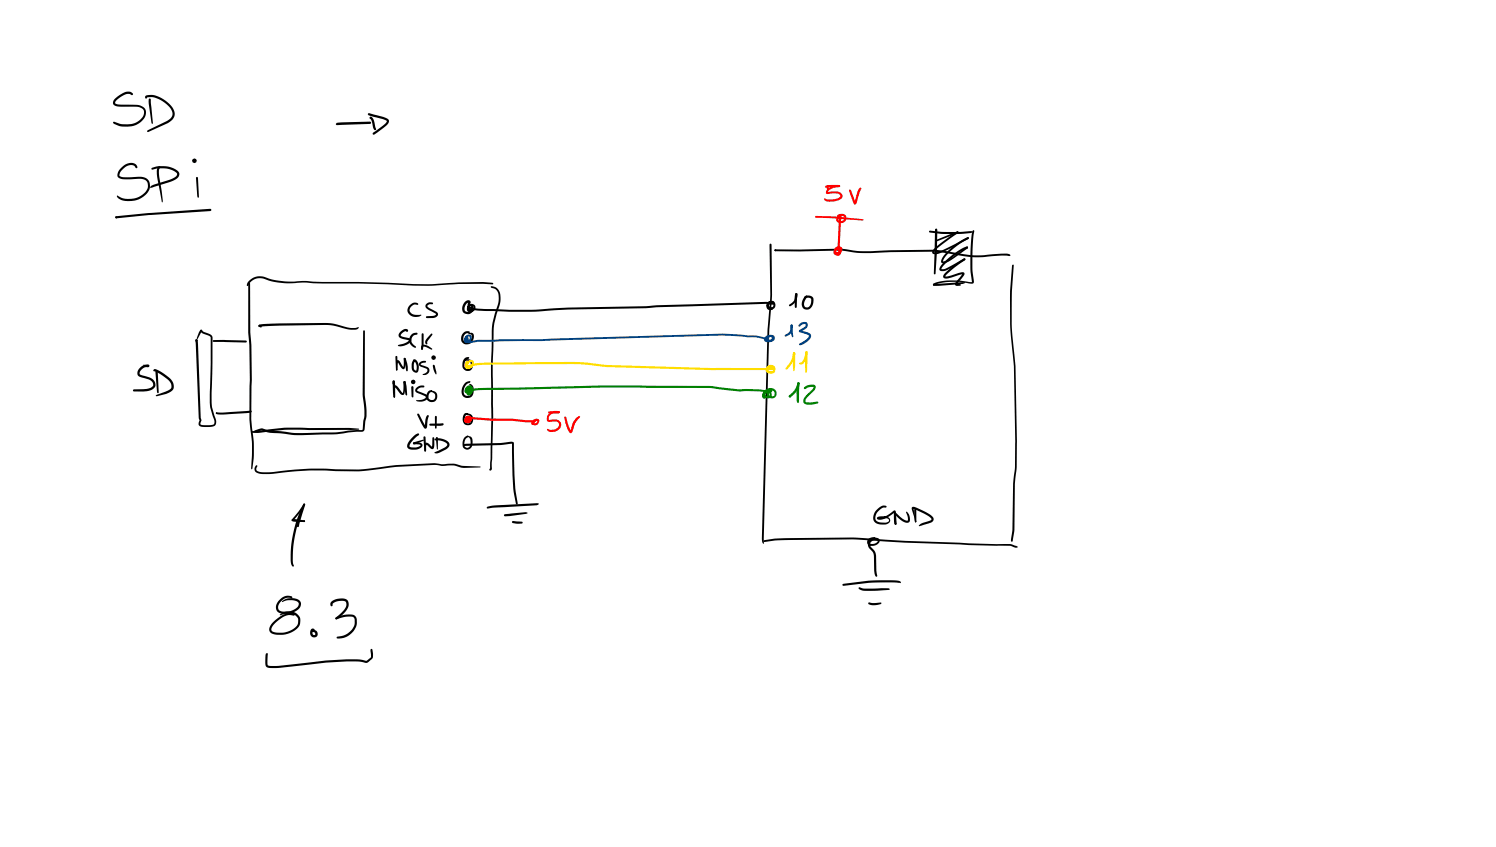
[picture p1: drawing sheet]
<svg xmlns="http://www.w3.org/2000/svg" width="449mm" height="254mm" viewBox="0 0 449 254" stroke-linecap="round" stroke-linejoin="round" font-family="sans-serif">
<g fill="#000">
<path d="M34.5 29.5a5.2 5.2 0 0 1 4.6-2l.8 .7-.3 .3-.7-.3a2.66 2.66 0 0 0-2.1 .5 3.4 3.4 0 0 0-2.3 2.2l1.2 .4 4.8 .1a3.6 3.6 0 0 1 3 1.2 2.67 2.67 0 0 1-.3 3 6.9 6.9 0 0 1-9.3 1.2l.4-.3a7.6 7.6 0 0 0 7.7-.5l.7-.8a1.88 1.88 0 0 0 .3-2.2 1.88 1.88 0 0 0-2-1h-5a1.61 1.61 0 0 1-2.1-1.2l.2-.6zM43.7 28.8a6.3 6.3 0 0 1 6.4 1.8 4.1 4.1 0 0 1 2 4.7l-.5 .7-1.2 .9-5.9 2.7-.3-.1 .1-.4 5.8-2.8a2.41 2.41 0 0 0 1.6-1.9 2.41 2.41 0 0 0-1-2.4 7.3 7.3 0 0 0-6.6-2.8l-.1 .3h-.4zM44.7 29.6h.4l.1 .2 .7 7.2-.2 .2-.3-.5-.8-5.5zM101 36.9l10-.4 .3 .3-.3 .4-9.8 .3-.4-.1-.1-.2zM110.4 34l.3-.1 5 1.4a1.18 1.18 0 0 1 1 1.1 1.18 1.18 0 0 1-.8 1.2l-3.6 2.8-.5-.1 .1-.5 3.3-2.4 .8-1.1-1.3-.6-4.2-1.1-.2-.3zM110.9 35.1h.5v.4l-.5 .1zM111.1 35a1.61 1.61 0 0 1 1.3 1.9l.4 2.1h-.4l-.4-.5a5.3 5.3 0 0 0-.9-2.9h.2l-.3-.1zM36.4 50.3a3 3 0 0 1 4.6-.7l.1 .8-.5-.1-.2-.4a2.33 2.33 0 0 0-3.3 .6 2.68 2.68 0 0 0-1.3 2.2l1.2 .4 4.5-.1a2.89 2.89 0 0 1 3.3 1.5 2.89 2.89 0 0 1-.7 3.5 7.1 7.1 0 0 1-8.7 1.4l-.4-.6 .2-.2 .3 .2a6.5 6.5 0 0 0 8.7-2.2 2.18 2.18 0 0 0-.3-2.4 2.18 2.18 0 0 0-2.4-.6l-3.7 .2a2.06 2.06 0 0 1-2.6-1l.3-1.4zM45.6 50.3a8.1 8.1 0 0 1 3.8-.5 4.4 4.4 0 0 1 4.4 2.3v.2a2.61 2.61 0 0 1-2.2 2l-6.4 2.1-.2-.1 .3-.6 .8-.3 4.9-1.6a2.36 2.36 0 0 0 2.1-1.5v-.2a4.8 4.8 0 0 0-4.1-1.6h-1.6l-1.7 .4-.3-.3zM47.6 49.9l.2-.1 .3 .3-.4 .7v1l1.1 8.3-.1 .6-1.6-8v-1.8zM58.9 53.1l.2-.1 .3 .3 .3 5.8-.2 .2-.3-.6zM34.6 65l9.9-1.1 18.5-1.3 .4 .4-.3 .3-18.5 1.2-9.7 1-.3-.1z"/>
<path d="M34.6 64.9h.5v.5l-.3 .1zM230.9 73.1h.2l.3 .3 .2 15-.9 10.5-1.6 63.5a.28 .28 0 0 1 .1 .5 .28 .28 0 0 1-.5-.2l-.2-1.2 1.7-62.6 .9-10.5zM232.4 74.9l19.5-.3a44.2 44.2 0 0 0 13.1 .5l15.2-.2 3.6 .4a36.4 36.4 0 0 0 15.2 .9l3.2-.1 .6 .2 .3 .3-.2 .2-3.9-.1a36.7 36.7 0 0 1-15.3-.8l-3.5-.4-13 .1a45 45 0 0 1-13.6-.3l-1.7-.2-19.3 .2-.3-.1zM232.4 74.9h.4v.3l-.4 .1zM278.7 69.2l5.4 .4 7.5-.3 .2 .2-.8 .4-2.5 .2-5.6 .1-4-.5zM280.6 68.7h.4l.1 .2-.3 .5zM280.8 72l6.3-2.6 .4 .3-.2 .2-6.3 2.5-.4-.1zM280.6 68.7h.4l.2 .3-.2 6.8-.4 6.2-.2 .3-.3-.3zM287 69.5h.4v.4l-.4-.1zM280.4 74.4l6.8-5 .3 .3-.1 .2-5.6 4-1.2 1.1-.4 .7 1.1-.1 1.6-.7 7.4-3.8 .3 .3a32.6 32.6 0 0 1-10.1 4.8 .83 .83 0 0 1-.9-.6 .83 .83 0 0 1 .5-1zM283.7 81.7l2.6-2.2 3-2 .3 .3-.1 .2-3.4 2.4-2.6 2.5h.8l4-1.2a.64 .64 0 0 1 .9 .1 .64 .64 0 0 1-.1 .9l-2.1 2.4 1.1 .1 .1 .3-1.1 .2a.6 .6 0 0 1-.6-.3 .6 .6 0 0 1 .2-.7l2-2.6 .1 .1-4.7 1.3a.84 .84 0 0 1-1.2-.3 .84 .84 0 0 1 .4-1.2zM289.9 74h.4v.4h-.4z"/>
<path d="M283.2 78.6a16.8 16.8 0 0 1 6.9-4.7l.3 .3-.3 .3a17.8 17.8 0 0 0-7.8 6.3l1.4-.3 5.4-3h.4l-.1 .5-4.8 2.8-1.6 .5a.87 .87 0 0 1-1.2-.3 .87 .87 0 0 1 .3-1.2zM284.2 75.4l4.2-3.3 1.9-1 .3 .3a27.8 27.8 0 0 0-6.6 5l-.8 1.2-.4 .9 2.2-.9 4.9-3.5 .2-.2 .3 .3-4.6 3.5-2.4 1.2a.76 .76 0 0 1-1.1-.2 .76 .76 0 0 1 .2-1.1zM291.7 69.2l.5-.1a64.1 64.1 0 0 0-.1 15.6l-.2 .3-.5 .1-3.5-.6a16.3 16.3 0 0 0-7.5 1l-.3 .1-.2-.4a4.2 4.2 0 0 1 3.1-1l4.7-.1 3.9 .5a39.8 39.8 0 0 1-.3-12.7zM303.6 79.6l.2-.3 .3 .3-.6 7.7v10l1.1 12.5 .4 22.6v7.6l-.6 5.1-.1 13.8-.5 3.3-.3 .3-.3-.3 .5-3.3 .2-13.8 .6-5.1v-7.6l-.4-22.6-1.1-12.5v-10zM60.1 99l.2-.1 .3 .3-1.5 2.6v-.6zM74.7 84.2a4.5 4.5 0 0 1 5.2-.9 23.1 23.1 0 0 0 9.2 1.1l2.5-.2 8.5 .4a309.9 309.9 0 0 1 24 .6h5.3l5.4-.3a90.2 90.2 0 0 1 13-.1l.2 .2-.3 .3a92.1 92.1 0 0 0-12.9 0l-5.4 .4h-5.3a350.7 350.7 0 0 0-27.3-.7l-5.2-.3-2.5 .1a23.4 23.4 0 0 1-10.7-1.4 4 4 0 0 0-4.1 2.4l-.3-.2 .1-.5zM74.5 84.8l.5 .2 .1 14.7 .3 3.7v22.5a58.4 58.4 0 0 1 .7 11.2l-.4 3.4-.2 .3-.2-.3 .2-3a45.1 45.1 0 0 0-.6-11.2l-.1-22.9-.3-3.7zM77.5 97.6l.4-.2 .3 .4-.3 .3zM77.6 97.5l1.4-.3 4.8-.2 13.8-.1 2 .1 1.9 .4a11.3 11.3 0 0 0 5.2 .9l.8-.2 .1 .1-.8 .6a15.3 15.3 0 0 1-6.5-1.1l-2.7-.3-13.8 .3-5.9 .3-.4-.3zM77.6 97.5h.5l.5 .5a.69 .69 0 0 1-1.1-.2zM76.4 129.1l2.2-.6 2.5 .6 7.2 .7 12.7-.2 3.4-.5 4.3-.2 .3-2.7a17.9 17.9 0 0 0-.2-7.9l.1-19 .3-.3 .3 .3v19.6a15.8 15.8 0 0 1 .1 7.4l-.2 2.5-.5 .6-4.5 .3-3.3 .5-12.9 .3-7.2-.7-2.5-.7-2.1 .5-.2-.2zM120.2 99.4a1.45 1.45 0 0 1 2.2-.4l-.1 .5h-.4l-.1-.4 .1 .2-1 .4-.7 .9 .6 .4 1.9 .4a.82 .82 0 0 1 .6 .8 .82 .82 0 0 1-.6 .8 3.5 3.5 0 0 1-3.4 .6l.2-.2a4.2 4.2 0 0 0 3.1-1.3l-1-.3a1.9 1.9 0 0 1-2-1.1l.1-.6z"/>
<path d="M122.9 91.5a1.72 1.72 0 0 1 2.6-.3l-.3 .2h-.4a1.58 1.58 0 0 0-1.9 1.5 1.58 1.58 0 0 0 1.9 1.5l1.5-.1a.47 .47 0 0 1-.1 .5 .47 .47 0 0 1-.5 .1 2.75 2.75 0 0 1-3.3-1.1 1.89 1.89 0 0 1 .5-2.3zM127.8 91.2l.9-.5 1.1 .1v.4l-1.1 .1-.5 .3v.3l2.8 1.6a.97 .97 0 0 1 .3 1.2 .97 .97 0 0 1-1 .6h-2.5l-.1-.2 .3-.3 1.9-.1 .8-.4v-.3l-1.3-.7a1.98 1.98 0 0 1-1.8-1.6zM139.4 90.6a.89 .89 0 0 1 1-.6 .89 .89 0 0 1 .8 .8l-.6 .7-.3-.2 .1-.5a1.74 1.74 0 0 0-.7 2.6l.9 .1a1.16 1.16 0 0 0 .8-1.1 1.16 1.16 0 0 0-.9-1.1 1.23 1.23 0 0 1 1.5 .6 1.23 1.23 0 0 1-.3 1.6 1.74 1.74 0 0 1-2.5 .4 1.74 1.74 0 0 1-.3-2.5zM139.1 99.7l.8-.4 1 .1-.1 .4-1 .2a1.34 1.34 0 0 0-.9 1.4 1.34 1.34 0 0 0 1 1.2 1.54 1.54 0 0 0 1.3-2.3l-.7-.3a1.08 1.08 0 0 1 1.5 .1 1.08 1.08 0 0 1 .1 1.4 1.95 1.95 0 0 1-2.9 1.6 1.95 1.95 0 0 1-.3-3.2zM147.3 85.9l.9 .1a3.2 3.2 0 0 1 1.9 3.8l-.2 1.5-.9 2.9-.8 3.6-.4 14.2a321.1 321.1 0 0 1-.3 26.4v2.3l-.5 .4-.3-.3 .3-.4 .2-2.8 .2-12.3-.1-15.1 .2-11.5 .2-1.9 1.2-4.1a6.5 6.5 0 0 0 .2-5.4l-.6-.7-1.1-.3zM279.9 85.2l8.8-.6 .8 .1-.8 .5-7.2 .5h-1.4zM279.9 85.2l.5 .1-.1 .3h-.4zM43 109.5l.6-.1a.83 .83 0 0 1 1.2 .3l-.1 .3a1.41 1.41 0 0 1-1.7-.5zM41.9 110.3a2.54 2.54 0 0 1 2.8-.8v.5l-.3 .1a2.34 2.34 0 0 0-2.4 1.3v.9l2.8 .9a1.98 1.98 0 0 1 1.8 1.7 1.98 1.98 0 0 1-1.3 2.1 10.8 10.8 0 0 1-5.1 .4l-.3-.3 .3-.3a11.2 11.2 0 0 0 4.8-.4 1.19 1.19 0 0 0 1-1.2 1.19 1.19 0 0 0-.9-1.2l-2.3-.7a1.57 1.57 0 0 1-1.6-1.2 1.57 1.57 0 0 1 .7-1.8zM46.2 110.8l.1-.1a10.4 10.4 0 0 1 5.6 4.1 1.94 1.94 0 0 1-.8 2.7l-1.3 .6-2.7 .7-.4-.1 4-1.8a1.54 1.54 0 0 0 .1-2.6 15.2 15.2 0 0 0-4.4-3h-.4zM46.7 111.2l.3-.1 .3 .3 .3 6.3-.2 .2-.3-.2zM58.6 102l.3-.3 .3 .1-.1 .7h-.4z"/>
<path d="M58.7 101.8l.3-.1 .2 .6h-.4zM60.1 99l.4-.1 .6 .6 2 .8 .6 .8-.2 19.6 .1 1.4 .7 2.6a2.6 2.6 0 0 1 .2 2.9l-.1 .1a7.5 7.5 0 0 1-4 .3l-.4-.2a.89 .89 0 0 1-.4-1.2l.3-.6-.3-.7-1-23.3 .3-.3 .4 .3 .1 1.3 .8 22 .2 .7-.3 1.2 .7 .3h2a1.19 1.19 0 0 0 1.4-.4l.1-.9-1.2-4-.2-1.5 .3-19.5-.5-.5-2.2-.9-.4-.4zM63.9 102.1h9.9l.2 .3-.3 .3-9.6-.2h-.2zM117.9 114.2h.4l.1 .2-.4 .9-.3-.3zM118.1 115.6l.5-.1 .5 .3 1.7 2.1 .2-3.4 .3-.2 .3 .1-.2 3.1a.75 .75 0 0 1-.4 .9 .75 .75 0 0 1-1-.3l-1.6-1.9 .1-.2v3.1l-.2 .2-.2-.3-.2-3zM118.3 118.8l.2 .2-.2 .3-.3-.3zM117.8 114.2h.5l.2 .3v4.5l-.2 .3-.3-.3-.1-1.3zM119 108.1l.4-.1 .4 .3 1.3 1.9h-.2l.2-2.7 .5-.1-.1 2.5a.67 .67 0 0 1-.5 .8 .67 .67 0 0 1-.8-.6l-1-1.5 .2-.1-.2 2.4-.2 .3-.2-.3zM118.7 106.8l.2-.1 .3 .3v3.9l-.2 .3-.2-.3zM121.2 107.4l.5 .1 .4 1.5 .2 2.2-.2 .2-.3-.2zM121.1 114.4l.5 .1 .3 1.3 .2 2.5-.2 .3-.3-.3zM123.4 115.9l.3-.1 .3 .3v2.8l-.3 .3-.2-.4z"/>
<path d="M123.9 107.9a.78 .78 0 0 1 1.3 .5 2.35 2.35 0 0 1-.3 3.4l-.3-.1a1.54 1.54 0 0 1-1.1-1.8 2.02 2.02 0 0 1 .6-1.8l.3 .3-.3 .8 .1 1.4 .6 .6a2.69 2.69 0 0 0-.5-2.9zM123.4 100.3l.8-.4 1-.1v.5l-1 .3a1.8 1.8 0 0 0-.6 2.2l.4 .5a.86 .86 0 0 1 .7 .9 2.26 2.26 0 0 1-1.9-1.5 2.26 2.26 0 0 1 .6-2.4zM126.5 103.6l.6-.2 .7 .1 1.9 1.2-.4 .1-2.3-.9-.2 .2v.5l-.2 .3a.96 .96 0 0 1-.1-1.3zM126.6 104.4l.2 .2-.2 .3-.3-.3zM124.9 116.3l.8-.5a1.57 1.57 0 0 1 1.6 .1l-.3 .3-1.2 .2-.7 .7 2.6 1.1a.95 .95 0 0 1 .7 .9 .95 .95 0 0 1-.6 .9 3.3 3.3 0 0 1-2.9 .3l.1-.4h1.6l1.1-.8-.2-.3-2.4-1a.85 .85 0 0 1-.6-.7 .85 .85 0 0 1 .4-.8zM126.6 100h.4l.1 .2-.1 3.4-.2 1.1-.2 .2-.2-.3zM125.9 108.7l.8-.4h1v.4l-1.1 .2-.4 .4 2.1 .8 .5 .6a1.42 1.42 0 0 1-.5 1.5 1.42 1.42 0 0 1-1.6 .1l1.2-.6 .3-.7-.3-.4-1.4-.5a.8 .8 0 0 1-.8-.5 .8 .8 0 0 1 .2-.9zM129.3 100.1l.3-.1 .1 .3-1.5 2.1-.1 .8a.9 .9 0 0 1-.6-.7 .9 .9 0 0 1 .5-.9zM128.5 117.4l.5-.3h.6l-.2 .4-.3 .2a1.24 1.24 0 0 0-.7 1.2 1.24 1.24 0 0 0 .8 1l.9-.1a1.38 1.38 0 0 0 .3-1.7l-1.2-.7a1.56 1.56 0 0 1 1.8 .6 1.56 1.56 0 0 1-.1 1.9 1.74 1.74 0 0 1-2.5 .3 1.74 1.74 0 0 1-.1-2.6zM129.9 109.5l.5 .1 .5 1.9-.1 .8-.8-1.5zM139.3 107.5l.7-.4h.7l-.2 .5-.5 .2a2.24 2.24 0 0 0-.5 2.3l.6 .5a.85 .85 0 0 0 1.1-.9l-.2-1.2-1.3-.3a.37 .37 0 0 1 .2-.5 .37 .37 0 0 1 .4 0 1.32 1.32 0 0 1 1.5 1.2l.1 .9a1.65 1.65 0 0 1-2.2 1.4 1.65 1.65 0 0 1-1-2.4zM139.5 114.8l.7-.4h.9l-.2 .4-.8 .4a2.17 2.17 0 0 0-.3 3.5h.5a1.04 1.04 0 0 0 1.1-1l.1-1.5-.8-1a1.21 1.21 0 0 1 1.4 1.4l-.1 1.2a1.88 1.88 0 0 1-2.5 1.4 1.88 1.88 0 0 1-.9-2.7z"/>
<path d="M64.8 123.7l10.4-.6 .3 .3-.2 .3-.5 .1-7.7 .5-2.1-.1-.2-.2zM64.8 123.8l.2-.2 .2 .4-.3 .1zM75.5 129.4l10.4-1.2 18.6 .1 3.3 .4-2.7 .3-19.6-.1-8.2 .9h-1.6zM76.7 139.6l.3-.1 .2 .3-.3 .7v.5a2.43 2.43 0 0 0 2.3 .6l13.5-1.1 14.8 .3 11.3-1.3 11.4-.6 3 .3a9.2 9.2 0 0 1 5.4 .5l5.6 .3-5.1 .3-1.7-.3a12.2 12.2 0 0 0-5-.3l-2.1-.3-11.5 .6-11.3 1.4-14.8-.3-9.5 .8a11.1 11.1 0 0 1-6.3-.2 1.24 1.24 0 0 1-.4-1.7zM124 132.7l2.9-.8 .3 .1-2.6 1.2h-.7zM123.9 130.9l1.4-.9 .4 .3-.1 .2a5.8 5.8 0 0 0-2.8 3.3l.1 .2a3.7 3.7 0 0 0 3.1-.3l.2-.2-.2-.2-1.9-.1-.3-.3 .4-.3 1.5 .1a.94 .94 0 0 1 1 .9 .94 .94 0 0 1-1 1 2.98 2.98 0 0 1-3.5-.4 2.9 2.9 0 0 1 1.4-2.9zM125.2 124.1l.5 .1 2 3.7-.3 .1 .4-2.8a.45 .45 0 0 1 .3-.6 .45 .45 0 0 1 .5 .2l-.3 1.2-.2 1.6a.61 .61 0 0 1-.3 .9 .61 .61 0 0 1-.8-.4l-1.8-3.7zM127.6 132.8l.7 .1 1.4 1.2h-.2l.2-2.7 .3-.3 .2 .1 .1 2.6-.4 .8-.8-.1-1.1-1.2-.2 1.9-.4 .2-.1-1.7zM127.1 130.9l.2-.1 .3 .3 .2 3.9a.31 .31 0 0 1-.2 .4 .31 .31 0 0 1-.3-.4zM128.8 127.1l4.2-.1a.76 .76 0 0 1-1.1 .7h-2.8l-.3-.4zM130.4 131.6a4.6 4.6 0 0 1 4 .8 1.36 1.36 0 0 1-.7 2.4l-2.2 1.1-.7 .1-.5-.2 3.3-1.7 .5-.5v-.5a3.7 3.7 0 0 0-2.9-1.1h-.8zM130.5 124.8h.5v.2v3.3l-.3 .2-.2-.2z"/>
<path d="M130.8 131.1l.2-.1 .4 .3-.2 3.5zM139.1 133.3l.9-.2 10.1-.2 3.4-.4 .6 .3 .1 2.8a63.1 63.1 0 0 0 1.1 15.4l-.3 .3-.3-.2-.7-4.6-.4-13.6 .1 .2-3.6 .4-10.8 .3-.2-.1zM139.3 124.1l.5-.3 .6 .2v.4l-.7 .2a1.5 1.5 0 0 0 .4 2.3l.9-.1a1.55 1.55 0 0 0-1-2.6 1.65 1.65 0 0 1 2 1.3 1.65 1.65 0 0 1-1.3 1.9 1.65 1.65 0 0 1-1.9-1.4l.1-1.1zM139.4 131.1l.8-.5 .4 .3-.9 .7-.3 .8a1.23 1.23 0 0 0 .5 1.8l.4 .1a1.2 1.2 0 0 0 .9-1.3l-.1-1.1-.3-.6a.32 .32 0 0 1-.2-.5 .32 .32 0 0 1 .5 .1l.6 .7v1.5a1.57 1.57 0 0 1-1.7 1.7 1.57 1.57 0 0 1-1.2-2.2zM87.5 155.8l3.8 .2 .2 .3-.3 .3-3.5-.3-.3-.3zM90.3 152.5l.3-.2 .3 .4-1.3 3.6a29.6 29.6 0 0 0-1.5 13.1l.1 .2a.44 .44 0 0 1-.6 .2 .44 .44 0 0 1-.2-.6 31 31 0 0 1 1.6-13.1zM91 151.1h.5l-.1 .6-1.6 2.3-1.7 2-.1-.2 3.2 .3 .3 .2-.2 .2-2.9-.1a.58 .58 0 0 1-.8-.3 .58 .58 0 0 1 .3-.8l1.9-2.3zM91 151.1h.5v.4l-1.8 6.3-.3 .3-.4-.3 .2-.9zM146.2 151.9l2.9-.4 11.8-.6 .7 .2-.7 .4-12.9 .7-1.7 .3-.3-.3zM151.2 154.3l6.4-.7 .7 .3-.6 .2-4.9 .7h-1.3l-.3-.1zM153.6 156.3l2.9 .1 .3 .3-.3 .3h-1.7l-1.2-.2zM262.9 152.9a2.38 2.38 0 0 1 3-1.1v.4h-.3a3.4 3.4 0 0 0-3 3.3v.2a1.65 1.65 0 0 0 1.7 1h1.6l.7-.3 .1-.4a1.05 1.05 0 0 0-1.5-.6l-1.7 .2v-.4a5.1 5.1 0 0 0 4.3-1.8l.3-.3a.57 .57 0 0 1 .6 .2 .57 .57 0 0 1 0 .7l.1 3.3a.64 .64 0 0 1-.6-.3 .64 .64 0 0 1 0-.7l-.1-2.8 .3 .1a6.7 6.7 0 0 1-5 2.2h-.1a.54 .54 0 0 1-.1-.7 .54 .54 0 0 1 .7-.2 2.81 2.81 0 0 1 3 .7l.1 .3a1.34 1.34 0 0 1-1.5 1.4 3.2 3.2 0 0 1-3.3-1 2.94 2.94 0 0 1 .7-3.4z"/>
<path d="M268.3 153.9h.4v.4h-.4zM268.2 154l.3-.2 .3 .3 .1 2.9-.3 .4-.3-.3zM268.3 153.9l.5-.1 1.9 1.7 1.5 .6 .1-1-.5-1.5 .2-.2a3.1 3.1 0 0 1 .9 2.6 .96 .96 0 0 1-1.5 .7l-1.8-1.3-1.3-1.1zM268.4 156.9l.3-.1 .1 .5-.2 .1zM273.6 152.1h1l2.9 1.4a3.8 3.8 0 0 1 2.6 2.1l-.2 .7-.6 .4-3.6 1.1v-.3a4 4 0 0 1 2.7-1.2l.8-.3 .2-.3a3.9 3.9 0 0 0-2.2-1.7l-3.3-1.4 .1-.1 .9 4-.2 .2-1.2-3.8zM274.6 156.3l.3 .2-.2 .2-.2-.2zM274.3 152.7l.2-.1 .4 .3v3.6l-.2 .2-.4-.8zM229.2 162l3.1-.5 2.9-.1 20.6-.2 15.6 1 19.2 .7 12.3 .2 2.4 .9a2.11 2.11 0 0 1-2.1-.3l-31.8-1-15.6-.9-20.6 .2-2.8 .1-3.1 .4-.3-.2zM252.7 175.2l7.7-1.1 4.5-.1a12.5 12.5 0 0 1 5.1 .3l.2 .4-.3 .1a45.5 45.5 0 0 0-9.4 0l-7.5 .9-.2-.1zM257.6 176.2l.3-.1a5.4 5.4 0 0 0 3.2 .4h2.2a5.9 5.9 0 0 1 3.5 0l.1 .2-.2 .2-4.4 .3a7.5 7.5 0 0 1-4.6-.5zM260.5 161.7l.7-.5a1.15 1.15 0 0 1 1.4 .2l-.3 .3-1.3 .3-.2 .9a1.42 1.42 0 0 0 1.5 .3 1.42 1.42 0 0 0 .9-1.2 1.48 1.48 0 0 0-1.7 .2 1.48 1.48 0 0 0-.3 1.7l1.1 1.2 .4 1 .3 5.7a.81 .81 0 0 1-.1 1.2l-.5-.7-.2-1.2-.1-4.8-.4-.8-.9-1a2 2 0 0 1 .3-2.8 2 2 0 0 1 2.8 .2 2.1 2.1 0 0 1-1.6 1.7 2.1 2.1 0 0 1-2.2-.8zM260.5 180.7l3.9 .1-.2 .3-1.6 .4a2.6 2.6 0 0 1-2.2-.6z"/>
<circle cx="232.6" cy="75.1" r=".28"/>
<circle cx="121.3" cy="114.6" r=".32"/>
<circle cx="91.3" cy="156.3" r=".26"/>
</g>
<g fill="#000">
<path d="M57.9 47.9l.2-.1 .4 .2-.5 .5-.2-.3z" fill-rule="evenodd"/>
<path d="M57.9 47.9h.5v.5l-.4 .1z" fill-rule="evenodd"/>
<path d="M123.6 114.4l.5 .1-.1 .5-.4-.2z" fill-rule="evenodd"/>
<path d="M123.5 114.7l.7-.3-.1 .4z" fill-rule="evenodd"/>
<path d="M129.9 107.1h.5l-.1 .4-.6-.1z" fill-rule="evenodd"/>
<circle cx="58.3" cy="48.3" r=".38"/>
<circle cx="58.3" cy="48.2" r=".71"/>
<circle cx="123.8" cy="114.6" r=".36"/>
<circle cx="123.9" cy="114.5" r=".71"/>
<circle cx="130.1" cy="107.2" r=".71"/>
<circle cx="130.1" cy="107.2" r=".36"/>
</g>
<g fill="#f00">
<path d="M139.6 125a.86 .86 0 0 1 1.5 .1l.1 .7-.2 .1-.6-.5-.4 .2-.1 .6 .5 .1 .3-.2-.1-.7-.3 .1-.1 .4 .4 .1 .3-.3v-.2l-.3-.1-.2 .3v-.6h.5l.2 .6a.7 .7 0 0 1-1.2 .4 .7 .7 0 0 1 .2-1.2l.7-.1a.95 .95 0 0 1 .5 1.4 .95 .95 0 0 1-1.5 0 .95 .95 0 0 1 .5-1.5 1.12 1.12 0 0 1 1.1 1.5 1.12 1.12 0 0 1-1.7 .6 1.12 1.12 0 0 1-.1-1.8z"/>
<path d="M140.4 125.1l7 .4 6.2 .1 6.4 .4 .3 .3-.3 .4-2.3-.1-4.1-.4h-6.2l-6.7-.5-.3-.1z"/>
<path d="M159.7 126.1a1.09 1.09 0 0 1 1.1-.6 1.09 1.09 0 0 1 .9 .8 1.08 1.08 0 0 1-.8 1.2 1.08 1.08 0 0 1-1.2-.6v-.2a.65 .65 0 0 1 .4-.6 .65 .65 0 0 1 .7 .1l-.5 .7 .7-.2 .2-.5-.9 .2-.4 .5 .3 .3-.2 .2a.68 .68 0 0 1-.7-.5 .68 .68 0 0 1 .4-.8z"/>
<path d="M164.5 123.5l3.3-.1a.45 .45 0 0 1-.1 .4 .45 .45 0 0 1-.4 .2l-2.6 .1-.2-.1z"/>
<path d="M164.5 124.2a3.1 3.1 0 0 1 3.3-.9v.5l-.3 .1a2.44 2.44 0 0 0-2.8 1.1l-.1 1 2-.2a1.76 1.76 0 0 1 1.8 1.6 1.76 1.76 0 0 1-1.5 1.9l-1.9 .2-.6-.2-.3-.6 .1-.1 .8 .3h1.1a1.53 1.53 0 0 0 1.5-1.8l-.8-.7-1.8 .1a.87 .87 0 0 1-.9-.3 .87 .87 0 0 1-.1-1z"/>
<path d="M169.3 125l.2-.1 .4 .2 .7 2.6 .8 1.6h-.4l.6-2.1a4.4 4.4 0 0 1 2.2-2.5l.2 .3-1.4 1.8-.8 2.3a.67 .67 0 0 1-.6 .8 .67 .67 0 0 1-.7-.7l-.9-2.2z"/>
<path d="M251.8 64.9h.4l.1 .3-.4 8.6v1.1l.2 .4a1.03 1.03 0 0 1-.3 1.3 1.03 1.03 0 0 1-1.4-.2 1.45 1.45 0 0 1 .2-2.2 1.45 1.45 0 0 1 2.1 .5l-.1 .5a1.37 1.37 0 0 1-1.1 1 1.37 1.37 0 0 1-1.3-.7l.1-.7 .5-.4 .7-.2 .7 .2v.5l-1 .1-.4 .5h.9l.4-.5-.2-.4h-.8l-.4 .6a.64 .64 0 0 0 .1 .7 .64 .64 0 0 0 .7 .2l-.3-2.3z"/>
<path d="M244.5 64.8l5.8 .1 8.6 .8 .2 .2-.3 .2-14.1-.8-.2-.2z"/>
<path d="M251.1 64.5l.7-.3 .9-.1a1.49 1.49 0 0 1 1 2.1 1.49 1.49 0 0 1-2.1 .6 1.04 1.04 0 0 1-.7-1.4 1.04 1.04 0 0 1 1.6-.4l-.2 .8h-.3l-.2-.6 .2 .1-.5 .3v.4l.3 .2 1.1-.1 .3-1-.5-.3-1.4 .2-.3-.2z"/>
<path d="M247.7 55.7l3.8-.2 .5 .3-.3 .3-4 .2-.3-.3z"/>
<path d="M248.1 56.8l2-1.1 1.6-.2 .3 .3-.2 .3-1.9 .3a1.72 1.72 0 0 0-1.6 1.4l-.1-.2 1.3-.2a2.79 2.79 0 0 1 3.1 1 1 1 0 0 1-.5 1.4 6.1 6.1 0 0 1-4.2 .6 .54 .54 0 0 1-.6-.3 .54 .54 0 0 1 .1-.6l1.1 .3 1.9-.1 1.3-.5 .4-.3-.1-.3a2.26 2.26 0 0 0-2.5-.6l-1.1 .2a.73 .73 0 0 1-.7-.6 .73 .73 0 0 1 .4-.8z"/>
<path d="M254.7 56.9l.3-.1 .3 .4 1.5 3.8-.1 .2-.4 .1-.3-.4-1.3-3.7z"/>
<path d="M257.8 56.4l.3-.1 .3 .3-1.4 4.2-.6 .5-.3-.3 .3-.7a9.5 9.5 0 0 1 1.4-3.9z"/>
<path d="M248.1 55.6h.4l.1 .2v.9l-.3 .3-.3-.3z"/>
<circle cx="140.7" cy="125.4" r=".33"/>
<circle cx="167.6" cy="123.6" r=".31"/>
</g>
<g fill="#008000">
<path d="M140.5 116l.2-.1 .3 .2-.1 .4h-.4z"/>
<path d="M140.6 115.9l.4 .3-.2 .3-.4-.3z"/>
<path d="M139.8 116a1.24 1.24 0 0 1 1.8-.2 1.24 1.24 0 0 1 .2 1.7l-.2 .5a.83 .83 0 0 1-.9 .6 .83 .83 0 0 1-.7-.8l.2-1.3 .5-.6 .3 .3-.3 1.8 .4-.3 .2-.7-.1-.7-.3-.1-.7 .4-.2 .8 1-.2 .1-.4-.6-.1 6.1-.4 34.7-.7 31.7 .1 8.8 1.1h5.7l3 .3 .6 .1-.5 .5 .2 .9 .8 .3 .5-.2 .2-.6-.2-.7-.4-.3h-1a1.04 1.04 0 0 0-1 .5 1.04 1.04 0 0 0 .2 1.2l.9-.1v-.7l-.8-.2-.5 .2-.3 .7 .4 .7-.4 .2a1.33 1.33 0 0 1-.5-1.7 1.33 1.33 0 0 1 1.5-.7 1.22 1.22 0 0 1 1.2 .6 1.22 1.22 0 0 1-.1 1.3 1.42 1.42 0 0 1-2.2-.2 1.42 1.42 0 0 1 .6-2.1 2.33 2.33 0 0 1 2.5-.2l.1 .1a1.5 1.5 0 0 1 .3 2.3 1.5 1.5 0 0 1-2.4-.2 1.5 1.5 0 0 1 .8-2.3 .6 .6 0 0 1 .6 .6 .6 .6 0 0 1-.6 .6l-3.5-.3h-5.6l-8.9-1-21.2-.2h-10.5l-34.7 .7-3.4 .1-1.5 .3a1.14 1.14 0 0 1-1.7-.7 .93 .93 0 0 1 1.6-.1 .93 .93 0 0 1-.8 1.4 1.04 1.04 0 0 1-1.4-.3 1.04 1.04 0 0 1 .3-1.4z"/>
<path d="M236.7 118.6l.3-.1 .4 .3-.5 .4-.2-.1z"/>
<path d="M239.2 114.7h.5a3.8 3.8 0 0 1-1.5 3.5l-1 .9h-.5v-.5l1-.9a4.9 4.9 0 0 0 1.4-2.7z"/>
<path d="M239.2 114.8l.3-.2 .4 .4-.2 5.7-.3 .2-.3-.4-.1-.5v-3.6z"/>
<path d="M241.2 116.1l.5-.3a2.2 2.2 0 0 1 2.9 .1l-.2 1-2.3 2.4-.5 1.1 .5 .3h1.1l2-.3 .2 .1v.4l-1.7 .4h-1.6a1.25 1.25 0 0 1-1.2-.8 1.25 1.25 0 0 1 .5-1.4l2.3-2.4 .3-.7-1.4 .1-1.2 .6-.3-.3z"/>
<circle cx="236.9" cy="118.8" r=".35"/>
</g>
<g fill="#fd0">
<path d="M139.7 108.4l.7-.2 .3 .3-.3 .7-.3-.6 .3 .2-.3 .3v.9a.97 .97 0 0 0 1.1-.3 .97 .97 0 0 0 .1-1.1l-.7 .3-.3 .5h.3a19.1 19.1 0 0 1 6.8-.7l24.5-.2 4.2 .3 5.9 .6 32 1 17.9-.1 .1 .2-.8-.1-.7 .3 .1 .4 .7 .2 .4-.1 .2-.4v-.5l-.3-.2a1 1 0 0 0-1.3 .6v.4l.4 .2h1.1v-.6l-1.3-.3a.46 .46 0 0 1 .2-.5 .46 .46 0 0 1 .5 0 1.08 1.08 0 0 1 1.3 .8 1.08 1.08 0 0 1-.9 1.3h-.7a1.36 1.36 0 0 1-1.2-1.7 1.36 1.36 0 0 1 1.9-.8l.8 .6v1.1a1.39 1.39 0 0 1-1.4 .7 1.39 1.39 0 0 1-1.1-1 1.52 1.52 0 0 1 1.1-1.2 1.52 1.52 0 0 1 1.5 .6 .93 .93 0 0 1-1.2 .7h-17.3l-32-.9-5.9-.7-4.2-.2-23.3 .1a20.1 20.1 0 0 0-7.7 .7 .95 .95 0 0 1-1.2-.6 .95 .95 0 0 1 .7-1.2l.1-.1a1.07 1.07 0 0 1 1.5 .2 1.07 1.07 0 0 1-.1 1.5 1.45 1.45 0 0 1-2.6 .1l.1-1z"/>
<path d="M237.9 105.7a.61 .61 0 0 1 .7 .3 .61 .61 0 0 1-.2 .7l-.9 2.4-1.3 1.6-.5 .1v-.5l1.7-2.5z"/>
<path d="M237.9 105.7h.5l.1 .2v1.3a9.8 9.8 0 0 1-.4 4.1l-.2-.2-.1-1.5z"/>
<path d="M241.7 105.3l.4 .1 .1 .2a3.6 3.6 0 0 1-2 3.7l-.5-.3v-.2l.6-.1a4.4 4.4 0 0 0 1.4-3.4z"/>
<path d="M241.6 105.4l.5-.1 .1 .5-.1 5.6-.3 .4-.3-.4-.1-2.8z"/>
</g>
<g fill="#004080">
<path d="M139.5 100.8a1.07 1.07 0 0 1 1.1 .8 1.07 1.07 0 0 1-.5 1.2 .76 .76 0 0 1-.9-.3 .76 .76 0 0 1 .1-.9l.1-.3a.46 .46 0 0 1 .5-.1 .46 .46 0 0 1 .3 .5l-.4 .1v.5l.2-.5-.2-.5 .2-.1 .1 .9 .7-.3 .1-.8-.3-.1-.4 .3-.2 .7v.3l.5 .1 2.8-.4 19.2-.2 54.1-1.6 10.1 .5 3.2 .8 .3-.4 .2 .7 .6 .2 .7-.2 .1-.5-.8-.2-.7 .2-.5 .7 .6 .1 .7-.1 .3-.3v-.4l-.5-.4 .2-.2a.98 .98 0 0 1 1 1 .98 .98 0 0 1-1.1 1h-1a1.12 1.12 0 0 1-.7-1.3 1.12 1.12 0 0 1 1.2-.8l1.2-.1a1.02 1.02 0 0 1 .7 1.3 1.02 1.02 0 0 1-1.2 .7 1.05 1.05 0 0 1-1.2-.2 1.05 1.05 0 0 1-.1-1.3 .43 .43 0 0 1 .7-.1 .43 .43 0 0 1 0 .7l-.8 .4-3.1-.7-10.1-.6-54.1 1.7-19.1 .2-1.8 .3a1.39 1.39 0 0 1-2.2-1.1l.3-.9a1.02 1.02 0 0 1 1.5-.3 1.02 1.02 0 0 1 .1 1.5l-.4 .5a1.09 1.09 0 0 1-1.4-.1 1.09 1.09 0 0 1-.1-1.4z"/>
<path d="M237.2 97.4a.57 .57 0 0 1 .6 .3 .57 .57 0 0 1 0 .6 2.51 2.51 0 0 1-1.4 2.3l-1 .3 .1-.5 .6-.3a2.11 2.11 0 0 0 1-2.4z"/>
<path d="M237.2 97.4h.4l.1 .5h-.4z"/>
<path d="M237.1 97.6l.3-.3 .4 .3 .2 3.4-.2 .2-.7-1.6z"/>
<path d="M239.8 97.1a1.36 1.36 0 0 1 1.3-.6 1.36 1.36 0 0 1 1.2 .8v.1a1.79 1.79 0 0 1-1.5 1.7l-.9 .5-.3-.3 .2-.4 1.6-.9 .2-.8-1 .1-.8 .7-.3-.3z"/>
<path d="M239.7 99.1l2.5 .6a1.14 1.14 0 0 1 1 .7 1.14 1.14 0 0 1-.2 1.2 5.4 5.4 0 0 1-3 1.9l-.3-.2 .2-.3a5 5 0 0 0 2.7-2v-.4l-.3-.2-2.5-.8z"/>
</g>
<path d="M140.4 90.9l.2-.3 .2 .2v1.5l.6 .5a.58 .58 0 0 0 .7-.6 .58 .58 0 0 0-.8-.4l-.6 .7v.4l.4 .2h.2l.1-.5-.3 .1 .1 .4-.2 .2a.73 .73 0 0 1-.3-1 .73 .73 0 0 1 .9-.3 .73 .73 0 0 1 .4 .9 1.07 1.07 0 0 1-1.6 .6 1.07 1.07 0 0 1-.1-1.7 1.21 1.21 0 0 1 2-.3 1.21 1.21 0 0 1-.6 1.9 1.21 1.21 0 0 1-1.5-1.4zM141.2 92.3l4 .4 14.1 .2 11.1-.7 23.3-.4 3.3-.3 32.8-1 1.9 .3-.8 .3-.3 .5 .4 .4h.8l.1-.8-.4-.3-.7 .3-.2 .7 .2 .4 1 .2a.61 .61 0 0 1-.3 .6 .61 .61 0 0 1-.7-.1 1.39 1.39 0 0 1-.5-2.3 1.39 1.39 0 0 1 2.2 .4 1.29 1.29 0 0 1-1.4 1.6 1.29 1.29 0 0 1-.8-2l.2-.2a.82 .82 0 0 1 1.1-.3 .82 .82 0 0 1 .3 1.1l-2-.2-32.9 1-3.3 .3-23.3 .4-11.1 .7-15.6-.3-2.4-.4zM238.6 88l.2-.1 .4 .3a3.6 3.6 0 0 1-1.7 3.4l-.8 .2 .1-.5 .4-.2a2.66 2.66 0 0 0 1.3-2.8zM238.6 88l.2-.1 .4 .3-.2 3.9-.3 .3-.3-.3-.1-2.4zM241.4 88.9a1.55 1.55 0 0 1 1.7-.3 1.55 1.55 0 0 1 .9 1.5v.6a1.89 1.89 0 0 1-1 1.9 1.89 1.89 0 0 1-2.1-.2 2.84 2.84 0 0 1 1-3.8l.4 .3-.2 .3a1.98 1.98 0 0 0-.5 2.9 1.31 1.31 0 0 0 1.7-1.5v-.9a1.35 1.35 0 0 0-1.7-.4l-.4-.2zM83.8 179.9a2.97 2.97 0 0 1 3.9-.8l-.3 .3-.6-.1a3 3 0 0 0-3.2 3.6l.1 .1a4.5 4.5 0 0 0 5.9-1.6l-.1-.7-.7-.5a5.5 5.5 0 0 0-3.4 0l-.7 .4-.1-.3a4.5 4.5 0 0 1 4.6-.6 1.76 1.76 0 0 1 1.1 1.6 1.76 1.76 0 0 1-1.1 1.7 5.4 5.4 0 0 1-6.1 .3 2.58 2.58 0 0 1 .7-3.4zM79.8 196l.3-.2 .3 .3-.2 3a.59 .59 0 0 0 .9 .6l4.5-.2a147.4 147.4 0 0 1 20.1-1.8l2.2 .1 2.1 .3 1.3-1-.2-2.2 .3-.3a2.94 2.94 0 0 1 .5 2.5l-1.3 1.3-.7 .4a16.1 16.1 0 0 0-5.9-.4l-6.2 .3-13.7 1.6h-2.8a1.35 1.35 0 0 1-1.7-1.5zM83.9 184.3a3.9 3.9 0 0 1 6 .8l.1 1.7a5.8 5.8 0 0 1-6.3 3.6 2.53 2.53 0 0 1-2.9-1.2 3.2 3.2 0 0 1 1.7-3.1 5.7 5.7 0 0 1 5.7-2l.1 .5-1-.1a7.2 7.2 0 0 0-5.9 3.9v.5a1.55 1.55 0 0 0 1.9 .8 6.5 6.5 0 0 0 5.9-2.3l.2-1.3a2.02 2.02 0 0 0-1.8-2 5.6 5.6 0 0 0-3.6 .4zM93.4 188.7l.1-.1a.51 .51 0 0 1 .6 0 .51 .51 0 0 1 .2 .5l-.5 .1-.1 .7 .3 .5h.5v-.6l-.5-.3a.3 .3 0 0 1-.2-.4 .3 .3 0 0 1 .4-.1 1.14 1.14 0 0 1 1.1 1.2 1.14 1.14 0 0 1-1.3 1.1 1.14 1.14 0 0 1-1-1.3zM99.4 180.4a3.7 3.7 0 0 1 5-.1 3.2 3.2 0 0 1-1.3 3.7l-2.2 1.7-.3-.3 .2-.3a5.5 5.5 0 0 0 3.1-4.1 .89 .89 0 0 0-1.1-.8 2.89 2.89 0 0 0-3 1l-.1 .5-.5 .1-.1-.7zM100.8 185.1l.9-.3a5.2 5.2 0 0 1 4.8-.1l.4 .6a5.1 5.1 0 0 1-5.9 6.1v-.4a5.4 5.4 0 0 0 5.4-4.3v-1l-.4-.6a5.1 5.1 0 0 0-4.1 .3l-1 .3-.3-.3z" fill="#000"/>
</svg>
